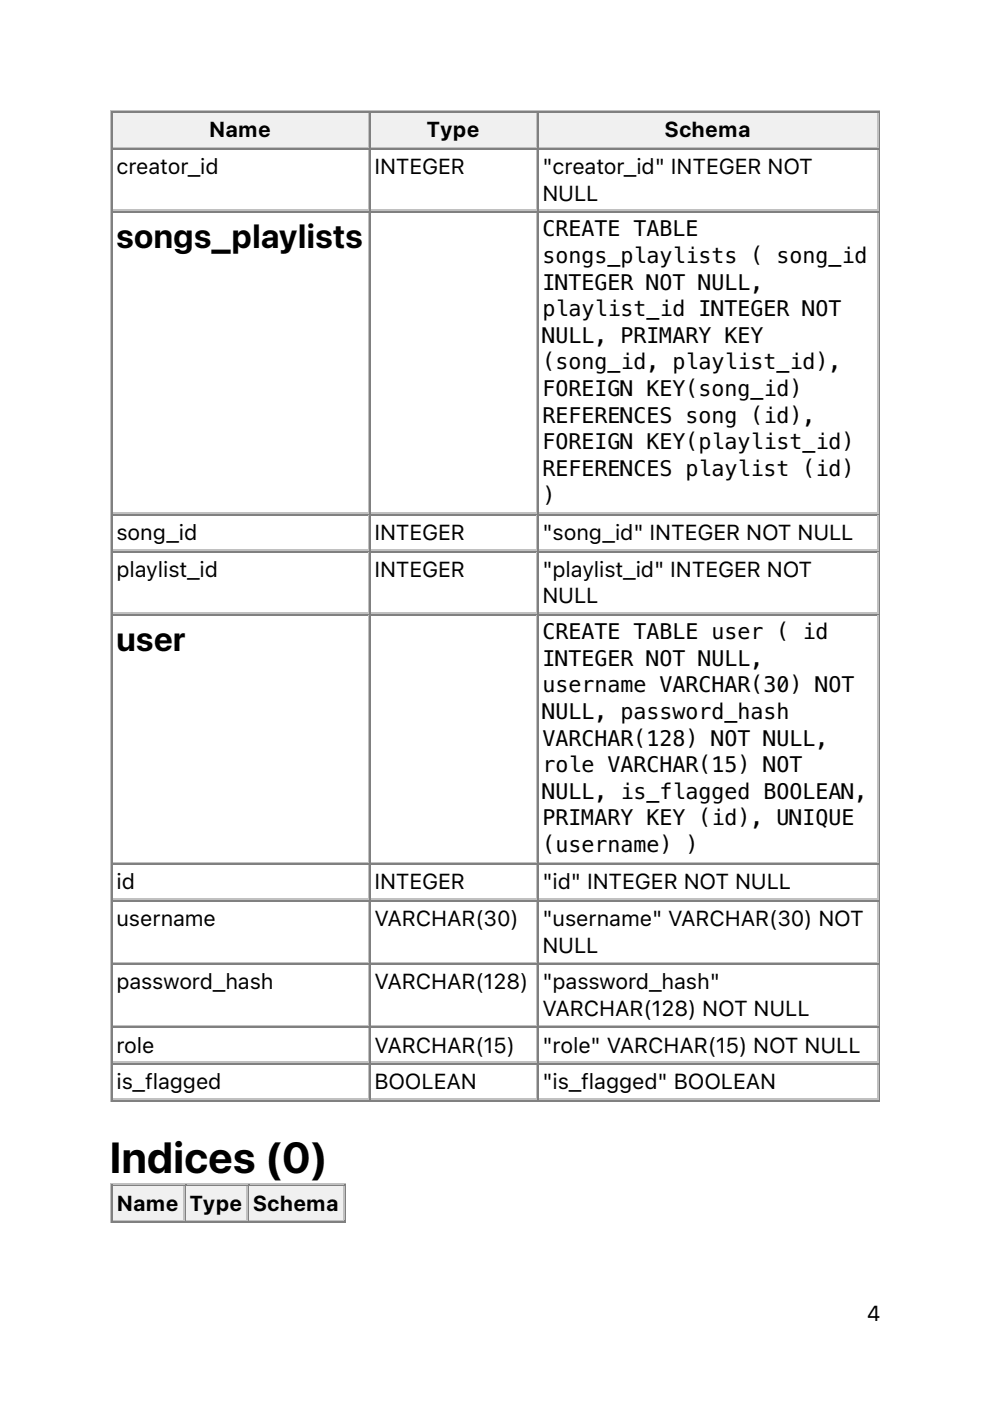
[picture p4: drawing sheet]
<svg xmlns="http://www.w3.org/2000/svg" width="210mm" height="297mm" viewBox="0 0 210 297" stroke-linecap="round" stroke-linejoin="round" font-family="sans-serif">
<defs><g id="words">
<text font-size="9.2" x="23.3" y="248.8">Indices (0)</text>
<g font-size="7.1">
<text x="24.7" y="52.7">songs_playlists</text>
<text x="24.7" y="138.1">user</text>
</g>
<g font-size="4.6">
<text x="44.4" y="29.1">Name</text>
<text x="90.5" y="29.1">Type</text>
<text x="141" y="29.1">Schema</text>
<text x="24.7" y="36.9">creator_id</text>
<text x="79.4" y="36.9">INTEGER</text>
<text x="115" y="36.9">&quot;creator_id&quot; INTEGER NOT</text>
<text x="115" y="42.5">NULL</text>
<text x="115" y="50.1">CREATE TABLE</text>
<text x="115" y="55.8">songs_playlists ( song_id</text>
<text x="115" y="61.4">INTEGER NOT NULL,</text>
<text x="115" y="67">playlist_id INTEGER NOT</text>
<text x="115" y="72.7">NULL, PRIMARY KEY</text>
<text x="115" y="78.3">(song_id, playlist_id),</text>
<text x="115" y="84">FOREIGN KEY(song_id)</text>
<text x="115" y="89.6">REFERENCES song (id),</text>
<text x="115" y="95.3">FOREIGN KEY(playlist_id)</text>
<text x="115" y="100.9">REFERENCES playlist (id)</text>
<text x="115" y="106.6">)</text>
<text x="24.7" y="114.5">song_id</text>
<text x="79.4" y="114.5">INTEGER</text>
<text x="115" y="114.5">&quot;song_id&quot; INTEGER NOT NULL</text>
<text x="24.7" y="122.3">playlist_id</text>
<text x="79.4" y="122.3">INTEGER</text>
<text x="115" y="122.3">&quot;playlist_id&quot; INTEGER NOT</text>
<text x="115" y="127.9">NULL</text>
<text x="115" y="135.5">CREATE TABLE user ( id</text>
<text x="115" y="141.1">INTEGER NOT NULL,</text>
<text x="115" y="146.8">username VARCHAR(30) NOT</text>
<text x="115" y="152.4">NULL, password_hash</text>
<text x="115" y="158.1">VARCHAR(128) NOT NULL,</text>
<text x="115" y="163.7">role VARCHAR(15) NOT</text>
<text x="115" y="169.4">NULL, is_flagged BOOLEAN,</text>
<text x="115" y="175">PRIMARY KEY (id), UNIQUE</text>
<text x="115" y="180.6">(username) )</text>
<text x="24.7" y="188.6">id</text>
<text x="79.4" y="188.6">INTEGER</text>
<text x="115" y="188.6">&quot;id&quot; INTEGER NOT NULL</text>
<text x="24.7" y="196.3">username</text>
<text x="79.4" y="196.3">VARCHAR(30)</text>
<text x="115" y="196.3">&quot;username&quot; VARCHAR(30) NOT</text>
<text x="115" y="202">NULL</text>
<text x="24.7" y="209.7">password_hash</text>
<text x="79.4" y="209.7">VARCHAR(128)</text>
<text x="115" y="209.7">&quot;password_hash&quot;</text>
<text x="115" y="215.4">VARCHAR(128) NOT NULL</text>
<text x="24.7" y="223.2">role</text>
<text x="79.4" y="223.2">VARCHAR(15)</text>
<text x="115" y="223.2">&quot;role&quot; VARCHAR(15) NOT NULL</text>
<text x="24.7" y="230.9">is_flagged</text>
<text x="79.4" y="230.9">BOOLEAN</text>
<text x="115" y="230.9">&quot;is_flagged&quot; BOOLEAN</text>
<text x="24.8" y="256.7">Name</text>
<text x="40.2" y="256.7">Type</text>
<text x="53.7" y="256.7">Schema</text>
<text x="183.8" y="280.1">4</text>
</g>
</g></defs>
<path d="M23.5 23.3v210.2M23.6 23.5h163M24 31.2h54.3M78.1 24v7" fill="none" stroke="#c0c0c0" stroke-width=".35"/>
<path d="M23.8 23.6v7.8M24 23.8h54.3M186.4 23.6v209.6M23.6 233.4h163" fill="none" stroke="#808080" stroke-width=".35"/>
<g fill="#f0f0f0">
<path d="M24 24h54v7h-54z"/>
<path d="M44.1 24.7h13.8v5.6h-13.8z"/>
</g>
<path d="M78.5 23.6v7.8M78.7 23.8h35.2" fill="none" stroke="#808080" stroke-width=".35"/>
<path d="M78.7 31.2h35.2M113.8 24v7" fill="none" stroke="#c0c0c0" stroke-width=".35"/>
<g fill="#f0f0f0">
<path d="M78.7 24h34.9v7h-34.9z"/>
<path d="M90.3 24.7h11.7v5.6h-11.7z"/>
</g>
<path d="M114.1 23.6v7.8M114.3 23.8h72" fill="none" stroke="#808080" stroke-width=".35"/>
<path d="M114.3 31.2h72M186.1 24v7" fill="none" stroke="#c0c0c0" stroke-width=".35"/>
<g fill="#f0f0f0">
<path d="M114.3 24h71.6v7h-71.6z"/>
<path d="M140.8 24.7h18.7v5.6h-18.7z"/>
</g>
<g fill="none" stroke="#808080" stroke-width=".35">
<path d="M23.8 31.4v201.8M24 31.6h54.3M78.5 31.4v201.8M78.7 31.6h35.2M114.1 31.4v201.8M114.3 31.6h72M24 45h54.3M78.7 45h35.2M114.3 45h72M24 109.2h54.3M24 116.9h54.3M78.7 109.2h35.2"/>
<path d="M78.7 116.9h35.2M114.3 109.2h72M114.3 116.9h72M24 130.4h54.3M78.7 130.4h35.2M114.3 130.4h72M24 183.3h54.3M24 191h54.3M78.7 183.3h35.2M78.7 191h35.2M114.3 183.3h72M114.3 191h72"/>
<path d="M24 204.4h54.3M24 217.8h54.3M78.7 204.4h35.2M78.7 217.8h35.2M114.3 204.4h72M114.3 217.8h72M24 225.6h54.3M78.7 225.6h35.2M114.3 225.6h72M23.6 259.1h49.8M23.8 251.2v7.7M24 251.4h15.2"/>
<path d="M73.2 251.2v7.7"/>
</g>
<g fill="none" stroke="#c0c0c0" stroke-width=".35">
<path d="M78.1 31.7v12.7M113.8 31.7v12.7M186.1 31.7v12.7M24 44.6h54.3M78.1 45.2v63.5M78.7 44.6h35.2M113.8 45.2v63.5M114.3 44.6h72M186.1 45.2v63.5M24 108.8h54.3M24 116.6h54.3M78.1 109.4v7"/>
<path d="M78.1 117.1v12.7M78.7 108.8h35.2M78.7 116.6h35.2M113.8 109.4v7M113.8 117.1v12.7M114.3 108.8h72M114.3 116.6h72M186.1 109.4v7M186.1 117.1v12.7M24 130h54.3M78.1 130.5v52.2M78.7 130h35.2"/>
<path d="M113.8 130.5v52.2M114.3 130h72M186.1 130.5v52.2M24 182.9h54.3M24 190.7h54.3M78.1 183.4v7.1M78.1 191.2v12.7M78.7 182.9h35.2M78.7 190.7h35.2M113.8 183.4v7.1M113.8 191.2v12.7M114.3 182.9h72"/>
<path d="M114.3 190.7h72M186.1 183.4v7.1M186.1 191.2v12.7M24 204.1h54.3M24 217.5h54.3M78.1 204.6v12.7M78.1 218v7.1M78.7 204.1h35.2M78.7 217.5h35.2M113.8 204.6v12.7M113.8 218v7.1M114.3 204.1h72"/>
<path d="M114.3 217.5h72M186.1 204.6v12.7M186.1 218v7.1M24 225.2h54.3M24 233h54.3M78.1 225.8v7M78.7 225.2h35.2M78.7 233h35.2M113.8 225.8v7M114.3 225.2h72M114.3 233h72M186.1 225.8v7"/>
<path d="M23.5 250.8v8.5M23.6 251h49.8M24 258.8h15.2M39 251.5v7.1"/>
</g>
<g fill="#f0f0f0">
<path d="M24 251.5h14.8v7.1h-14.8z"/>
<path d="M24.7 252.2h13.4v5.7h-13.4z"/>
</g>
<path d="M39.3 251.2v7.7M39.5 251.4h13.1" fill="none" stroke="#808080" stroke-width=".35"/>
<path d="M39.5 258.8h13.1M52.4 251.5v7.1" fill="none" stroke="#c0c0c0" stroke-width=".35"/>
<g fill="#f0f0f0">
<path d="M39.5 251.5h12.7v7.1h-12.7z"/>
<path d="M40.2 252.2h11.3v5.7h-11.3z"/>
</g>
<path d="M52.7 251.2v7.7M52.9 251.4h20.1" fill="none" stroke="#808080" stroke-width=".35"/>
<path d="M52.9 258.8h20.1M72.8 251.5v7.1" fill="none" stroke="#c0c0c0" stroke-width=".35"/>
<g fill="#f0f0f0">
<path d="M52.9 251.5h19.8v7.1h-19.8z"/>
<path d="M53.6 252.2h18.4v5.7h-18.4z"/>
</g>
<use href="#words"/>
</svg>
